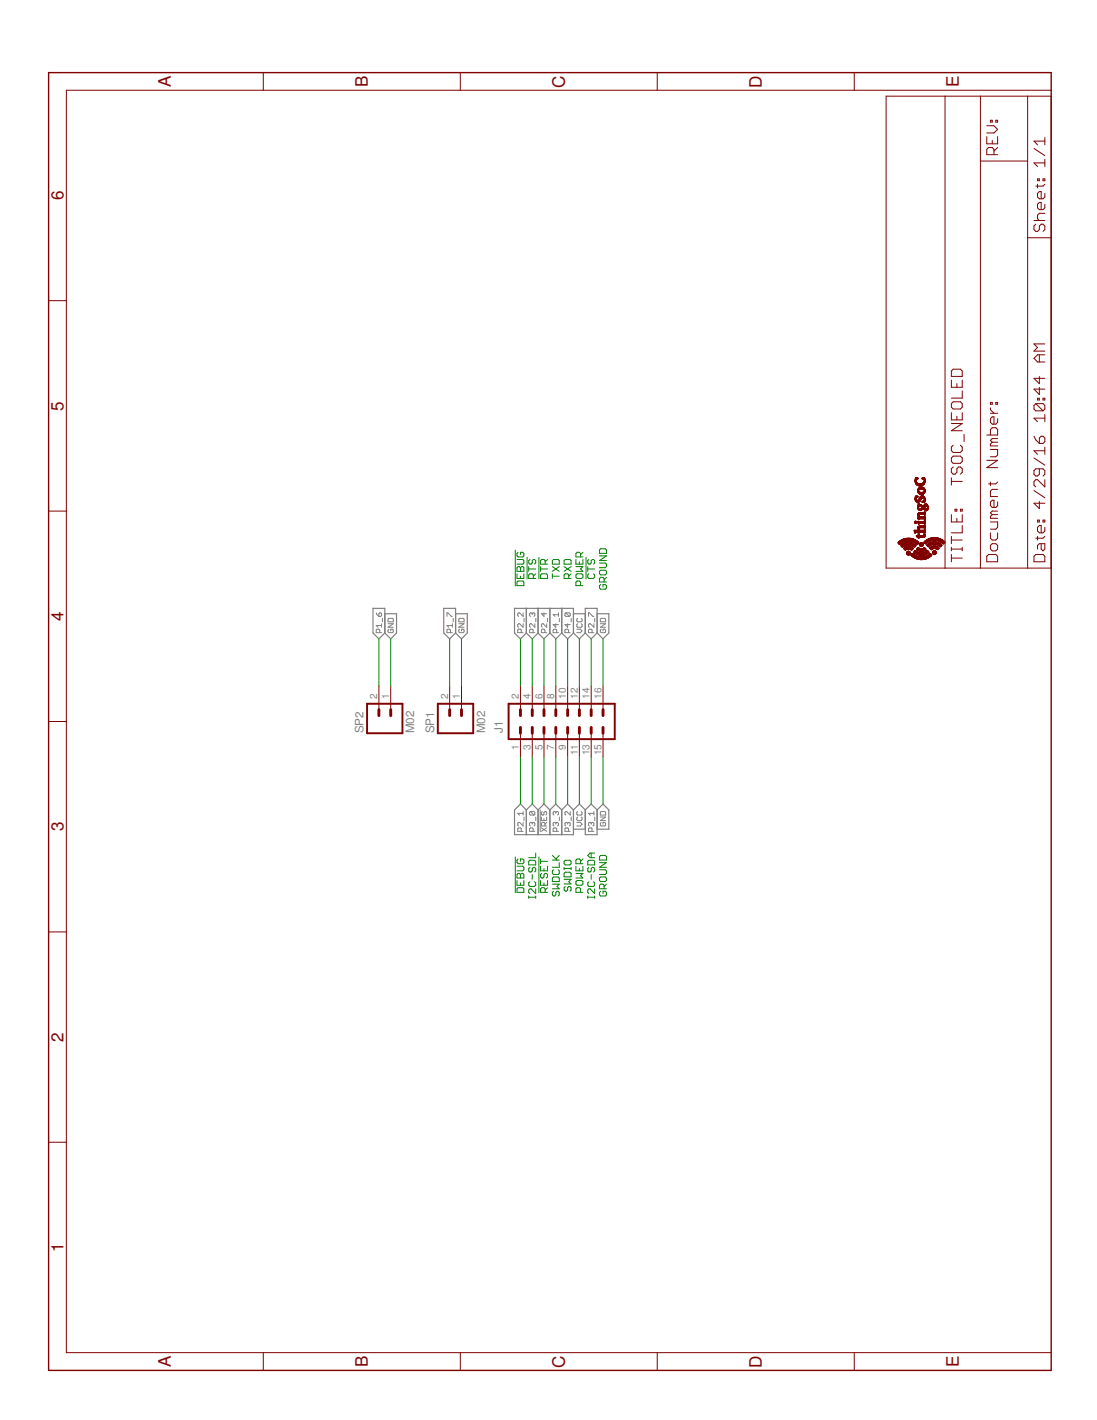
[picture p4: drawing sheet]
<svg xmlns="http://www.w3.org/2000/svg" width="216mm" height="279mm" viewBox="0 0 216 279" stroke-linecap="round" stroke-linejoin="round" font-family="sans-serif">
<defs><g id="words">
<g font-size="3.4" fill="#800000">
<text x="33.6" y="17.1" transform="rotate(-90 33.6 17.1)">A</text>
<text x="72.4" y="17.1" transform="rotate(-90 72.4 17.1)">B</text>
<text x="111.2" y="17.2" transform="rotate(-90 111.2 17.2)">C</text>
<text x="149.9" y="17.2" transform="rotate(-90 149.9 17.2)">D</text>
<text x="188.7" y="17.1" transform="rotate(-90 188.7 17.1)">E</text>
<text x="12.5" y="39.4" transform="rotate(-90 12.5 39.4)">6</text>
<text x="12.5" y="80.8" transform="rotate(-90 12.5 80.8)">5</text>
<text x="12.5" y="122.2" transform="rotate(-90 12.5 122.2)">4</text>
<text x="12.5" y="163.6" transform="rotate(-90 12.5 163.6)">3</text>
<text x="12.5" y="205" transform="rotate(-90 12.5 205)">2</text>
<text x="12.5" y="246.4" transform="rotate(-90 12.5 246.4)">1</text>
<text x="33.6" y="269" transform="rotate(-90 33.6 269)">A</text>
<text x="72.4" y="269" transform="rotate(-90 72.4 269)">B</text>
<text x="111.2" y="269.1" transform="rotate(-90 111.2 269.1)">C</text>
<text x="149.9" y="269.1" transform="rotate(-90 149.9 269.1)">D</text>
<text x="188.7" y="269" transform="rotate(-90 188.7 269)">E</text>
</g>
<g font-size="2.3" fill="#808080">
<text x="71.6" y="144.3" transform="rotate(-90 71.6 144.3)">SP2</text>
<text x="81.5" y="144.3" transform="rotate(-90 81.5 144.3)">M02</text>
<text x="85.5" y="144.3" transform="rotate(-90 85.5 144.3)">SP1</text>
<text x="95.5" y="144.3" transform="rotate(-90 95.5 144.3)">M02</text>
<text x="98.9" y="144.3" transform="rotate(-90 98.9 144.3)">J1</text>
</g>
<g font-size="2" fill="#808080">
<text x="74.2" y="137.5" transform="rotate(-90 74.2 137.5)">2</text>
<text x="76.6" y="137.5" transform="rotate(-90 76.6 137.5)">1</text>
<text x="88.2" y="137.5" transform="rotate(-90 88.2 137.5)">2</text>
<text x="90.5" y="137.5" transform="rotate(-90 90.5 137.5)">1</text>
<text x="102.1" y="137.5" transform="rotate(-90 102.1 137.5)">2</text>
<text x="104.4" y="137.5" transform="rotate(-90 104.4 137.5)">4</text>
<text x="106.7" y="137.5" transform="rotate(-90 106.7 137.5)">6</text>
<text x="109.1" y="137.5" transform="rotate(-90 109.1 137.5)">8</text>
<text x="111.4" y="137.5" transform="rotate(-90 111.4 137.5)">10</text>
<text x="113.7" y="137.5" transform="rotate(-90 113.7 137.5)">12</text>
<text x="116" y="137.5" transform="rotate(-90 116 137.5)">14</text>
<text x="118.3" y="137.5" transform="rotate(-90 118.3 137.5)">16</text>
<text x="102.1" y="147.5" transform="rotate(-90 102.1 147.5)">1</text>
<text x="104.4" y="147.5" transform="rotate(-90 104.4 147.5)">3</text>
<text x="106.7" y="147.5" transform="rotate(-90 106.7 147.5)">5</text>
<text x="109.1" y="147.5" transform="rotate(-90 109.1 147.5)">7</text>
<text x="111.4" y="147.5" transform="rotate(-90 111.4 147.5)">9</text>
<text x="113.7" y="148.6" transform="rotate(-90 113.7 148.6)">11</text>
<text x="116" y="148.6" transform="rotate(-90 116 148.6)">13</text>
<text x="118.3" y="148.6" transform="rotate(-90 118.3 148.6)">15</text>
</g>
</g></defs>
<g fill="none" stroke="#808080" stroke-width=".23">
<path d="M73.4 119.7h2.3v4.8l-1.1 1.2-1.2-1.2zM87.3 119.7h2.4v4.8l-1.2 1.2-1.2-1.2zM103.6 119.7v4.8M105.9 119.7v4.8M108.2 119.7v4.8M110.6 119.7v4.8M75.7 120.8h2.3v3.7l-1.1 1.2-1.2-1.2M89.7 120.8h2.3v3.7l-1.2 1.2-1.1-1.2M103.6 124.5l-1.2 1.2-1.1-1.2v-4.8h11.6v4.8M103.6 124.5l1.2 1.2 1.1-1.2M105.9 124.5l1.2 1.2 1.1-1.2M108.2 124.5l1.2 1.2 1.2-1.2"/>
<path d="M110.6 124.5l1.1 1.2 1.2-1.2M112.9 120.8h2.3M112.9 124.5l1.1 1.2 1.2-1.2M115.2 124.5v-4.8h2.3v4.8M115.2 124.5l1.2 1.2 1.1-1.2M117.5 120.8h2.3v3.7l-1.1 1.2-1.2-1.2M103.6 159.4l-1.2-1.2-1.1 1.2v4.8h11.6v-4.8M103.6 159.4v4.8M103.6 159.4l1.2-1.2 1.1 1.2M105.9 159.4v4.8M105.9 159.4l1.2-1.2 1.1 1.2M108.2 159.4v4.8"/>
<path d="M108.2 159.4l1.2-1.2 1.2 1.2M110.6 159.4l1.1-1.2 1.2 1.2M110.6 159.4v4.8M112.9 159.4l1.1-1.2 1.2 1.2M115.2 159.4v4.8h2.3v-4.8M115.2 159.4l1.2-1.2 1.1 1.2M117.5 159.4l1.2-1.2 1.1 1.2v3.8h-2.3M112.9 163.2h2.3"/>
</g>
<g fill="none" stroke="#808080" stroke-width=".2">
<path d="M74 120.6l.6 .7M74.6 120.8l.3-.2 .2 .2v.3l-.2 .2h-.3zM74.7 124.5v-.5l-.1-.2h-.4l-.2 .2v.5h1.1M75.1 123.1h-1.1l.4 .3M75.1 122.7v.7M75.3 121.7v.6M76.4 122.7h1l-1 .7h1M76.4 121.8l.1-.1h.7l.2 .1v.5h-1zM76.5 123.8l-.1 .2v.3l.1 .2h.7l.2-.2v-.3l-.2-.2h-.3v.3M88 121.3v-.7h.1l.7 .7h.2M88.7 124.5v-.5l-.2-.2h-.4l-.1 .2v.5h1M89 123.1h-1l.3 .3"/>
<path d="M89 122.7v.7M89.2 121.7v.6M90.3 122.7h1l-1 .7h1M90.3 121.8l.2-.1h.7l.1 .1v.5h-1zM90.5 123.8l-.2 .2v.3l.2 .2h.7l.1-.2v-.3l-.1-.2h-.4v.3M102.6 124.5v-.5l-.2-.2h-.3l-.2 .2v.5h1.1M103 122.7v.7l-.7-.7-.4 .2v.4l.2 .1M103 120.6v.7l-.7-.7-.4 .2v.3l.2 .2M103.1 121.7v.6M104.8 120.8l-.2-.2-.4 .2v.3l.2 .2M104.8 120.8l.1-.2 .4 .2v.3l-.2 .2M104.8 120.8v.1"/>
<path d="M104.9 124.5v-.5l-.1-.2h-.4l-.2 .2v.5h1.1M105.3 122.7v.7l-.7-.7-.4 .2v.4l.2 .1M105.5 121.7v.6M107.1 120.6v.7l-.5-.5h1M107.3 124.5v-.5l-.2-.2h-.4l-.1 .2v.5h1M107.6 122.7v.7l-.7-.7-.3 .2v.4l.1 .1M107.8 121.7v.6M109.4 122.7v.7l-.5-.5h1M109.6 124.5v-.5l-.2-.2h-.4l-.1 .2v.5h1M109.9 120.6v.7M109.9 120.9h-1l.3 .4M110.1 121.7v.6"/>
<path d="M111.4 120.6h.7l.1 .2v.3l-.1 .2M111.4 120.6l-.2 .2v.3l.2 .2h.7M111.4 120.6l.7 .7M111.7 122.7v.7l-.5-.5h1M111.9 124.5v-.5l-.2-.2h-.3l-.2 .2v.5h1M112.4 121.7v.6M113.5 123.8h.7l.4 .3-.4 .4h-.7M113.7 122.7l-.2 .2v.4l.2 .1h.7l.2-.1v-.4l-.2-.2M113.7 121.7l-.2 .1v.4l.2 .1h.7l.2-.1v-.4l-.2-.1M115.8 121.3v-.7h.2l.7 .7h.2M116.5 124.5v-.5l-.1-.2h-.4l-.2 .2v.5h1.1M116.9 122.7v.7l-.7-.7-.4 .2v.4l.2 .1"/>
<path d="M117.1 121.7v.6M118.2 122.7h1l-1 .7h1M118.3 121.7h.7l.2 .1v.5h-1v-.5zM118.3 123.8l-.1 .2v.3l.1 .2h.7l.2-.2v-.3l-.2-.2h-.3v.3M103 159.7v.7M104.4 159.7l-.2 .2v.3l.2 .2h.7M104.4 159.7h.7l.2 .2v.3l-.2 .2M104.4 159.7l.7 .7M106.3 159.4v4.2M106.7 159.7l-.1 .2v.3l.1 .2 .4-.2v-.3l.2-.2 .3 .2v.3l-.2 .2M109.4 159.9l-.2-.2-.3 .2v.3l.1 .2M109.4 159.9l.2-.2 .3 .2v.3l-.2 .2"/>
<path d="M109.4 159.9v.1M112.2 159.7v.7l-.7-.7-.3 .2v.3l.2 .2M113.7 159.7l-.2 .2v.3l.2 .2h.7l.2-.2v-.3l-.2-.2M116.9 159.7v.7M118.3 159.7h.7l.2 .2v.5h-1v-.5zM102.6 163.6v-.5l-.2-.2h-.3l-.2 .2v.5h1.1M103 161.8v.7l-.7-.7h-.2l-.2 .2v.3l.2 .2M103 160h-1.1l.4 .4M103.1 160.8v.7M104.8 162l-.2-.2-.4 .2v.3l.2 .2M104.8 162l.1-.2 .4 .2v.3l-.2 .2M104.8 162v.2"/>
<path d="M104.9 163.6v-.5l-.1-.2h-.4l-.2 .2v.5h1.1M105.5 160.8v.7M106.6 160.8v.7h1v-.7M106.6 162.9l1 .7M107.1 161.1v.4M107.3 162.5v-.5l-.2-.2h-.4l-.1 .2v.5h1M107.6 162.9l-1 .7M107.6 161.8l-.3 .4M109.4 162l-.2-.2-.3 .2v.3l.1 .2M109.4 162l.2-.2 .3 .2v.3l-.2 .2M109.4 162v.2M109.6 163.6v-.5l-.2-.2h-.4l-.1 .2v.5h1"/>
<path d="M110.1 160.8v.7M111.7 162l-.2-.2-.3 .2v.3l.2 .2M111.7 162l.2-.2 .3 .2v.3l-.1 .2M111.7 162v.2M111.9 163.6v-.5l-.2-.2h-.3l-.2 .2v.5h1M112.4 160.8v.7M113.5 161.8h.7l.4 .4-.4 .3h-.7M113.7 160.8l-.2 .1v.4l.2 .2h.7l.2-.2v-.4l-.2-.1M116.4 162l-.2-.2-.4 .2v.3l.2 .2M116.4 162l.1-.2 .4 .2v.3l-.2 .2M116.4 162v.2M116.5 163.6v-.5l-.1-.2h-.4l-.2 .2v.5h1.1"/>
<path d="M116.9 160h-1.1l.4 .4M117.1 160.8v.7M118.2 160.8h1l-1 .7h1M118.3 161.8l-.1 .2v.3l.1 .2h.7l.2-.2v-.3l-.2-.2h-.3v.4"/>
</g>
<g fill="none" stroke="#800000" stroke-width=".2">
<path d="M51.8 14.3v3.5M90.6 14.3v3.5M129.3 14.3v3.5M168.1 14.3v3.5M174.4 18.9h32.5v92.9h-32.5zM186 18.9v92.9M193 18.9v92.9M202.2 18.9v92.9M206.9 17.8h-193.8v248.3h193.8M193 31.7h9.2M194.2 26.9v1.4h2.1v-1.4M194.2 24.7h1.4l.7 .8-.7 .7h-1.4"/>
<path d="M194.9 23.7h.4v.3h-.4zM195.3 27.6v.7M195.6 30.4v-1l-.3-.4h-.7l-.4 .4v1h2.1M196 23.7h.3v.3h-.3zM196.3 29l-.7 .7M203.5 29.2l2.1 1.4M204.2 35.2h.4v.4h-.4zM204.2 36.3v.7M205.3 35.2h.3v.4h-.3zM205.6 27.1v1.4M205.6 31.3v1.5M205.6 38.1v.7l-.3 .3h-.7l-.4-.3v-.7l.4-.4h.3v1.4"/>
<path d="M205.6 36.3l-.3 .3h-1.4M205.6 32h-2.1l.7 .8M205.6 27.8h-2.1l.7 .7M9.6 59.2h3.5M202.2 46.8h4.7M203.5 43.4h2.1M203.9 44.1l-.4 .4v.7l.4 .3h.3l.4-.3v-.7l.3-.4h.4l.3 .4v.7l-.3 .3M205.6 40.2v.7l-.3 .4h-.7l-.4-.4v-.7l.4-.4h.3v1.5M205.6 42h-1l-.4 .3v.7l.4 .4M187.2 74.8v1.4h2.2v-1.4M187.6 72.6h1.4l.4 .4v1.1h-2.2v-1.1zM187.6 79.1h1.4l.4 .3v.7l-.4 .4h-1.4l-.4-.4v-.7z"/>
<path d="M188.3 75.5v.7M189.4 76.9v1.4h-2.2M194.9 79.2h.4v.3h-.4zM196 79.2h.3v.3h-.3zM203.9 79.4h1.4l.3 .4v.7l-.3 .3M203.9 79.4l-.4 .4v.7l.4 .3h1.4M203.9 79.4l1.4 1.4M204.2 78.4h.4v.3h-.4zM204.6 69.8v1.4M204.6 74.1v1.4l-1.1-1.1h2.1M204.6 76.2v1.4l-1.1-1h2.1M205.3 78.4h.3v.3h-.3z"/>
<path d="M205.6 69.8h-1.4l-.7 .7 .7 .7h1.4M205.6 67.7h-2.1l.7 .7-.7 .7h2.1M187.2 81.2v1.4h2.2v-1.4M187.2 94v1.4M187.2 94.7h2.2M187.2 83.3h2.2l-2.2 1.5h2.2M187.6 87.6l-.4 .4v.7l.4 .3h1.4l.4-.3v-.7l-.4-.4M187.6 89.7h1.4l.4 .4v.7l-.4 .4h-1.4l-.4-.4v-.7zM187.6 91.9l-.4 .3v.7l.4 .4h.4l.3-.4v-.7l.4-.3h.3l.4 .3v.7l-.4 .4M188.3 81.9v.7M189.7 85.5v1.4M194.2 85.6h2.1v-1.1l-.3-.3h-.7l-.4 .3v1.1"/>
<path d="M194.2 90.6h2.1l-2.1 1.4h2.1M194.9 88.4h1.4v1.1l-.3 .4h-1.1M194.9 80.2v.4l.7 .7M194.9 94.8v.8M194.9 81.3h1.4M195.3 87l-.4 .4v.3h1.4M195.3 87h1M196.3 82.4v.7l-.3 .4h-.7l-.4-.4v-.7l.4-.4h.3v1.5M196.3 98.8v.7l-.3 .3h-.7l-.4-.3v-.7l.4-.4h.3v1.4M196.3 96.3h-1l-.4 .3v1.1h1.4M196.3 94.8l-.3 .4h-1.4M196.3 86.3h-1l-.4 .4 .4 .3"/>
<path d="M203.5 96.5l2.1 1.4M203.5 90.1l2.1 1.4M203.5 85.8l.4 .8 .7 .6M204.6 92.2v1.1l-.4 .4h-.3l-.4-.4v-.7l.4-.4h1.4l.3 .4v.7l-.3 .4M204.6 98.7v1.4l-1.1-1.1h2.1M204.9 85.8h.4l.3 .4v.7l-.3 .3h-.7v-1zM205.6 81.6v1.4M205.6 88v1.4M205.6 94.4v1.4l-1.4-1.4h-.3l-.4 .3v.8l.4 .3M205.6 88.7h-2.1l.7 .7M205.6 82.3h-2.1l.7 .7M9.6 100.6h3.5"/>
<path d="M187.2 101.3v1.4h2.2v-1.4M187.2 109.8h2.2M187.2 105.5v1.5M187.2 107.7v.7M187.2 109.1v1.4M187.2 108h2.2M187.2 106.3h2.2M188 100.2h.3v.4h-.3zM188.3 102v.7M189 100.2h.4v.4h-.4zM189.4 103.4v1.4h-2.2M189.4 107.7v.7"/>
<path d="M194.2 109.5l.4-.4h1.4l.3 .4v1h-2.1zM194.9 107.3l.4-.3h.7l.3 .3v.7l-.3 .4h-.7l-.4-.4zM194.9 102.7h1.4v1.1l-.3 .3h-1.1M194.9 104.8v1.1l.4 .4h.7l.3-.4v-1.1M195.3 101.3l-.4 .3v.4h1.4M195.3 101.3h1M196.3 100.6h-1l-.4 .3 .4 .4M203.9 109.1h1.4l.3 .4v1h-2.1v-1zM204.2 102.3h.4v.4h-.4zM204.2 105.5v.8M204.9 107v1l.4 .4 .3-.4v-1h-1l-.4 .3v.7M205.3 102.3h.3v.4h-.3z"/>
<path d="M205.6 103.8v.7l-.3 .3h-.7l-.4-.3v-.7l.4-.4h.3v1.4M205.6 105.5l-.3 .4h-1.4M74.6 135v4.6M76.9 135v4.6M88.5 135v4.6M90.8 135v4.6M102.4 135v4.6M104.8 135v4.6M107.1 135v4.6M109.4 135v4.6M111.7 135v4.6M114 135v4.6"/>
<path d="M116.4 135v4.6M118.7 135v4.6M9.6 142h3.5M102.4 144.3v4.6M104.8 144.3v4.6M107.1 144.3v4.6M109.4 144.3v4.6M111.7 144.3v4.6M114 144.3v4.6M116.4 144.3v4.6M118.7 144.3v4.6M9.6 183.4h3.5"/>
<path d="M9.6 224.7h3.5M51.8 266.1v3.5M90.6 266.1v3.5M129.3 266.1v3.5M168.1 266.1v3.5"/>
</g>
<path d="M9.6 14.3h197.3v255.3h-197.3z" fill="none" stroke="#800000" stroke-width=".28"/>
<g fill="none" stroke="#800000" stroke-width=".57">
<path d="M74.6 139.6v1.2M76.9 139.6v1.2M88.5 139.6v1.2M90.8 139.6v1.2M102.4 139.6v1.2M104.8 139.6v1.2M107.1 139.6v1.2M109.4 139.6v1.2M111.7 139.6v1.2M114 139.6v1.2M116.4 139.6v1.2M118.7 139.6v1.2"/>
<path d="M102.4 143.1v1.2M104.8 143.1v1.2M107.1 143.1v1.2M109.4 143.1v1.2M111.7 143.1v1.2M114 143.1v1.2M116.4 143.1v1.2M118.7 143.1v1.2"/>
</g>
<path d="M72.2 138.5h7v5.8h-7zM86.2 138.5h6.9v5.8h-6.9zM100.1 138.5h20.9v6.9h-20.9z" fill="none" stroke="#800000" stroke-width=".38"/>
<g fill="#800000" stroke="#800000" stroke-width=".2">
<path d="M185.9 106.6l.1 .2z"/>
<path d="M185.9 106.6v.2z"/>
<path d="M185.8 106.6l.1 .2z"/>
<path d="M185.8 106.5v.4z"/>
<path d="M185.7 106.4l.1 .6z"/>
<path d="M185.7 106.4v.6z"/>
<path d="M185.6 106.4l.1 .6z"/>
<path d="M185.6 106.4v.6z"/>
<path d="M185.6 106.3v.7z"/>
<path d="M185.5 106.3l.1 .7z"/>
<path d="M185.5 106.3v.6z"/>
<path d="M185.4 106.2l.1 .7z"/>
<path d="M185.4 106.2l.1 .6z"/>
<path d="M185.4 106.2v.6z"/>
<path d="M185.3 107.2l.1 .1z"/>
<path d="M185.3 106.2l.1 .6z"/>
<path d="M185.3 107.2l.1 .2z"/>
<path d="M185.3 107.2v.2z"/>
<path d="M185.3 106.2v.5z"/>
<path d="M185.3 107.1v.3z"/>
<path d="M185.3 106.1v.6z"/>
<path d="M185.2 107.1l.1 .4z"/>
<path d="M185.2 106.1l.1 .6z"/>
<path d="M185.2 107.1v.4z"/>
<path d="M185.2 106.1v.6z"/>
<path d="M185.1 107l.1 .5z"/>
<path d="M185.1 106.1l.1 .6z"/>
<path d="M185.1 107v.6z"/>
<path d="M185.1 106v.6z"/>
<path d="M185 107l.1 .6z"/>
<path d="M185 106l.1 .6z"/>
<path d="M185 106.9v.7z"/>
<path d="M185 106v.6z"/>
<path d="M185 107v.5z"/>
<path d="M185 106.9v.6z"/>
<path d="M184.9 106.9l.1 .6z"/>
<path d="M184.9 106l.1 .6z"/>
<path d="M184.9 106l.1 .5z"/>
<path d="M184.9 106.9v.5z"/>
<path d="M184.9 106v.5z"/>
<path d="M184.8 106.9l.1 .5z"/>
<path d="M184.8 106l.1 .5z"/>
<path d="M184.8 105.9l.1 .6z"/>
<path d="M184.8 106.8v.6z"/>
<path d="M184.8 105.9v.6z"/>
<path d="M184.8 107.8v.1z"/>
<path d="M184.7 107.8l.1 .1z"/>
<path d="M184.7 106.8l.1 .6z"/>
<path d="M184.7 105.9l.1 .6z"/>
<path d="M184.7 107.8l.1 .2z"/>
<path d="M184.7 107.7v.3z"/>
<path d="M184.7 106.8v.5z"/>
<path d="M184.7 105.9v.6z"/>
<path d="M184.7 105.9v.5z"/>
<path d="M184.6 107.7l.1 .3z"/>
<path d="M184.6 106.8l.1 .5z"/>
<path d="M184.6 105.9l.1 .5z"/>
<path d="M184.6 107.7l.1 .4z"/>
<path d="M184.6 106.7l.1 .6z"/>
<path d="M184.6 107.7v.4z"/>
<path d="M184.6 106.7v.6z"/>
<path d="M184.6 105.9v.5z"/>
<path d="M184.6 107.6v.5z"/>
<path d="M184.6 106.8v.5z"/>
<path d="M184.5 107.6l.1 .6z"/>
<path d="M184.5 106.7l.1 .6z"/>
<path d="M184.5 105.9l.1 .5z"/>
<path d="M184.5 107.6l.1 .5z"/>
<path d="M184.5 107.6v.5z"/>
<path d="M184.5 106.7v.6z"/>
<path d="M184.5 105.8v.6z"/>
<path d="M184.5 106.7v.5z"/>
<path d="M184.4 107.6l.1 .5z"/>
<path d="M184.4 106.7l.1 .5z"/>
<path d="M184.4 105.9l.1 .5z"/>
<path d="M184.4 107.5v.6z"/>
<path d="M184.4 106.7v.5z"/>
<path d="M184.4 105.9v.5z"/>
<path d="M184.3 107.5l.1 .6z"/>
<path d="M184.3 106.7l.1 .5z"/>
<path d="M184.3 105.8l.1 .5z"/>
<path d="M184.3 107.5v.5z"/>
<path d="M184.3 106.7v.5z"/>
<path d="M184.3 105.8v.5z"/>
<path d="M184.2 108.6l.1 .2z"/>
<path d="M184.2 107.5l.1 .5z"/>
<path d="M184.2 106.7l.1 .5z"/>
<path d="M184.2 105.8l.1 .5z"/>
<path d="M184.2 108.6l.1 .3z"/>
<path d="M184.2 108.5v.4z"/>
<path d="M184.2 107.5v.5z"/>
<path d="M184.2 106.7v.5z"/>
<path d="M184.2 105.8v.5z"/>
<path d="M184.1 108.5l.1 .5z"/>
<path d="M184.1 107.5l.1 .5z"/>
<path d="M184.1 106.7l.1 .5z"/>
<path d="M184.1 105.8l.1 .5z"/>
<path d="M184.1 106.6l.1 .5z"/>
<path d="M184.1 108.4v.6z"/>
<path d="M184.1 107.5v.4z"/>
<path d="M184.1 106.6v.5z"/>
<path d="M184.1 105.8v.5z"/>
<path d="M184.1 108.5v.6z"/>
<path d="M184.1 108.4v.7z"/>
<path d="M184.1 107.4v.5z"/>
<path d="M184 108.4l.1 .7z"/>
<path d="M184 107.4l.1 .5z"/>
<path d="M184 106.6l.1 .5z"/>
<path d="M184 105.8l.1 .5z"/>
<path d="M184 108.4v.7z"/>
<path d="M184 107.4v.5z"/>
<path d="M184 106.6v.5z"/>
<path d="M184 105.8v.5z"/>
<path d="M183.9 108.4l.1 .7z"/>
<path d="M183.9 107.4l.1 .5z"/>
<path d="M183.9 106.6l.1 .5z"/>
<path d="M183.9 105.8l.1 .5z"/>
<path d="M183.9 108.4v.7z"/>
<path d="M183.9 107.4v.5z"/>
<path d="M183.9 106.6v.5z"/>
<path d="M183.9 105.8v.5z"/>
<path d="M183.8 108.4l.1 .7z"/>
<path d="M183.8 107.4l.1 .5z"/>
<path d="M183.8 106.6l.1 .5z"/>
<path d="M183.8 105.8l.1 .5z"/>
<path d="M183.8 108.4v.7z"/>
<path d="M183.8 107.4v.5z"/>
<path d="M183.8 106.6v.5z"/>
<path d="M183.8 105.8v.5z"/>
<path d="M183.7 108.4l.1 .7z"/>
<path d="M183.7 107.4l.1 .5z"/>
<path d="M183.7 106.6l.1 .5z"/>
<path d="M183.7 105.8l.1 .5z"/>
<path d="M183.7 108.4v.7z"/>
<path d="M183.7 107.4v.5z"/>
<path d="M183.7 106.6v.5z"/>
<path d="M183.7 105.8v.5z"/>
<path d="M183.7 108.4v.6z"/>
<path d="M183.7 107.5v.4z"/>
<path d="M183.6 108.4l.1 .6z"/>
<path d="M183.6 107.5l.1 .4z"/>
<path d="M183.6 106.6l.1 .5z"/>
<path d="M183.6 105.8l.1 .5z"/>
<path d="M183.6 108.5l.1 .5z"/>
<path d="M183.6 107.5l.1 .5z"/>
<path d="M183.6 108.5v.5z"/>
<path d="M183.6 107.5v.5z"/>
<path d="M183.6 106.6v.5z"/>
<path d="M183.6 105.8v.5z"/>
<path d="M183.6 108.5v.4z"/>
<path d="M183.6 108.6v.3z"/>
<path d="M183.6 106.7v.5z"/>
<path d="M183.5 108.6l.1 .2z"/>
<path d="M183.5 107.5l.1 .5z"/>
<path d="M183.5 106.7l.1 .5z"/>
<path d="M183.5 105.8l.1 .5z"/>
<path d="M183.5 107.5v.5z"/>
<path d="M183.5 106.7v.5z"/>
<path d="M183.5 105.8v.5z"/>
<path d="M183.4 107.5l.1 .6z"/>
<path d="M183.4 106.7l.1 .5z"/>
<path d="M183.4 105.8l.1 .5z"/>
<path d="M183.4 107.5v.6z"/>
<path d="M183.4 106.7v.5z"/>
<path d="M183.4 105.9v.5z"/>
<path d="M183.3 107.6l.1 .5z"/>
<path d="M183.3 106.7l.1 .5z"/>
<path d="M183.3 105.9l.1 .5z"/>
<path d="M183.3 109.2l.1 .1z"/>
<path d="M183.3 109.1v.2z"/>
<path d="M183.3 107.6v.6z"/>
<path d="M183.3 106.7v.5z"/>
<path d="M183.3 105.9v.5z"/>
<path d="M183.3 106.7v.6z"/>
<path d="M183.3 109.1v.3z"/>
<path d="M183.2 109.1l.1 .3z"/>
<path d="M183.2 107.6l.1 .6z"/>
<path d="M183.2 106.7l.1 .6z"/>
<path d="M183.2 105.9l.1 .5z"/>
<path d="M183.2 109v.4z"/>
<path d="M183.2 107.6v.5z"/>
<path d="M183.2 106.7v.6z"/>
<path d="M183.2 105.9v.5z"/>
<path d="M183.2 106.8v.5z"/>
<path d="M183.2 109v.5z"/>
<path d="M183.2 107.7v.4z"/>
<path d="M183.1 109l.1 .5z"/>
<path d="M183.1 107.7l.1 .4z"/>
<path d="M183.1 106.7l.1 .6z"/>
<path d="M183.1 105.9l.1 .5z"/>
<path d="M183.1 108.9l.1 .6z"/>
<path d="M183.1 107.7l.1 .3z"/>
<path d="M183.1 106.8l.1 .5z"/>
<path d="M183.1 108.9v.6z"/>
<path d="M183.1 107.7v.3z"/>
<path d="M183.1 106.8v.5z"/>
<path d="M183.1 105.9v.5z"/>
<path d="M183.1 105.9v.6z"/>
<path d="M183 108.9l.1 .6z"/>
<path d="M183 107.7l.1 .2z"/>
<path d="M183 106.8l.1 .5z"/>
<path d="M183 105.9l.1 .6z"/>
<path d="M183 107.8l.1 .1z"/>
<path d="M183 106.8l.1 .6z"/>
<path d="M183 105.9l.1 .5z"/>
<path d="M183 108.9v.7z"/>
<path d="M183 107.8v.1z"/>
<path d="M183 106.8v.6z"/>
<path d="M183 105.9v.5z"/>
<path d="M183 109v.6z"/>
<path d="M183 105.9v.6z"/>
<path d="M182.9 109l.1 .6z"/>
<path d="M182.9 106.8l.1 .6z"/>
<path d="M182.9 105.9l.1 .6z"/>
<path d="M182.9 106l.1 .5z"/>
<path d="M182.9 109v.6z"/>
<path d="M182.9 106.9v.5z"/>
<path d="M182.9 106v.5z"/>
<path d="M182.9 106.9v.6z"/>
<path d="M182.9 109.1v.5z"/>
<path d="M182.8 109.1l.1 .6z"/>
<path d="M182.8 106.9l.1 .6z"/>
<path d="M182.8 106l.1 .5z"/>
<path d="M182.8 106l.1 .6z"/>
<path d="M182.8 109.1v.6z"/>
<path d="M182.8 107v.5z"/>
<path d="M182.8 106v.6z"/>
<path d="M182.8 108.6v.1z"/>
<path d="M182.8 106.9v.7z"/>
<path d="M182.8 107v.6z"/>
<path d="M182.7 109.2l.1 .5z"/>
<path d="M182.7 108.5l.1 .3z"/>
<path d="M182.7 107l.1 .6z"/>
<path d="M182.7 106l.1 .6z"/>
<path d="M182.7 109.2v.5z"/>
<path d="M182.7 108.5v.3z"/>
<path d="M182.7 107v.6z"/>
<path d="M182.7 106.1v.5z"/>
<path d="M182.7 109.2v.6z"/>
<path d="M182.6 109.2l.1 .6z"/>
<path d="M182.6 108.5l.1 .3z"/>
<path d="M182.6 107l.1 .6z"/>
<path d="M182.6 106.1l.1 .5z"/>
<path d="M182.6 99.7l.1 .4z"/>
<path d="M182.6 108.4l.1 .4z"/>
<path d="M182.6 107l.1 .5z"/>
<path d="M182.6 106.1l.1 .6z"/>
<path d="M182.6 99.6l.1 .6z"/>
<path d="M182.6 109.2v.6z"/>
<path d="M182.6 108.4v.4z"/>
<path d="M182.6 107.1v.4z"/>
<path d="M182.6 106.1v.6z"/>
<path d="M182.6 99.6v.6z"/>
<path d="M182.6 109.3v.5z"/>
<path d="M182.6 108.4v.5z"/>
<path d="M182.6 99.5v.8z"/>
<path d="M182.6 99.4v.9z"/>
<path d="M182.5 109.3l.1 .5z"/>
<path d="M182.5 108.4l.1 .5z"/>
<path d="M182.5 107.1l.1 .4z"/>
<path d="M182.5 106.1l.1 .6z"/>
<path d="M182.5 99.4l.1 1z"/>
<path d="M182.5 108.3l.1 .6z"/>
<path d="M182.5 107.1l.1 .3z"/>
<path d="M182.5 106.2l.1 .5z"/>
<path d="M182.5 99.3l.1 1.1z"/>
<path d="M182.5 109.3v.6z"/>
<path d="M182.5 108.3v.6z"/>
<path d="M182.5 107.1v.3z"/>
<path d="M182.5 106.2v.5z"/>
<path d="M182.5 99.9v.5z"/>
<path d="M182.5 99.3v.4z"/>
<path d="M182.5 107.2v.2z"/>
<path d="M182.5 106.2v.6z"/>
<path d="M182.5 100v.4z"/>
<path d="M182.5 99.3v.3z"/>
<path d="M182.4 109.3l.1 .6z"/>
<path d="M182.4 108.3l.1 .7z"/>
<path d="M182.4 107.2l.1 .2z"/>
<path d="M182.4 106.2l.1 .6z"/>
<path d="M182.4 100l.1 .4z"/>
<path d="M182.4 99.3l.1 .3z"/>
<path d="M182.4 108.4l.1 .6z"/>
<path d="M182.4 107.2l.1 .1z"/>
<path d="M182.4 100.1l.1 .4z"/>
<path d="M182.4 99.3l.1 .2z"/>
<path d="M182.4 109.3v.6z"/>
<path d="M182.4 108.4v.6z"/>
<path d="M182.4 106.2v.6z"/>
<path d="M182.4 100.1v.4z"/>
<path d="M182.4 99.2v.4z"/>
<path d="M182.4 109.4v.5z"/>
<path d="M182.4 99.2v.3z"/>
<path d="M182.4 106.3v.5z"/>
<path d="M182.3 109.4l.1 .5z"/>
<path d="M182.3 108.4l.1 .6z"/>
<path d="M182.3 106.3l.1 .6z"/>
<path d="M182.3 100.1l.1 .4z"/>
<path d="M182.3 99.2l.1 .3z"/>
<path d="M182.3 108.5l.1 .6z"/>
<path d="M182.3 109.4v.5z"/>
<path d="M182.3 108.5v.6z"/>
<path d="M182.3 106.3v.6z"/>
<path d="M182.3 100.1v.4z"/>
<path d="M182.3 99.2v.3z"/>
<path d="M182.3 109.4v.6z"/>
<path d="M182.2 109.4l.1 .6z"/>
<path d="M182.2 108.5l.1 .6z"/>
<path d="M182.2 106.3l.1 .7z"/>
<path d="M182.2 100.1l.1 .4z"/>
<path d="M182.2 99.1l.1 .4z"/>
<path d="M182.2 109.5v.5z"/>
<path d="M182.2 108.5v.6z"/>
<path d="M182.2 106.3v.7z"/>
<path d="M182.2 100.1v.4z"/>
<path d="M182.2 99.1v.4z"/>
<path d="M182.2 109.4v.6z"/>
<path d="M182.2 108.6v.5z"/>
<path d="M182.2 108v.1z"/>
<path d="M182.2 106.4v.6z"/>
<path d="M182.2 108v.2z"/>
<path d="M182.1 109.5l.1 .5z"/>
<path d="M182.1 108.6l.1 .5z"/>
<path d="M182.1 108l.1 .2z"/>
<path d="M182.1 106.4l.1 .6z"/>
<path d="M182.1 100.1l.1 .4z"/>
<path d="M182.1 99.1l.1 .4z"/>
<path d="M182.1 107.9l.1 .3z"/>
<path d="M182.1 109.5v.5z"/>
<path d="M182.1 108.6v.5z"/>
<path d="M182.1 107.9v.3z"/>
<path d="M182.1 106.4v.6z"/>
<path d="M182.1 100.1v.4z"/>
<path d="M182.1 99.1v.5z"/>
<path d="M182.1 108.6v.6z"/>
<path d="M182.1 100.1v.3z"/>
<path d="M182.1 107.9v.4z"/>
<path d="M182.1 105.3v.2z"/>
<path d="M182.1 99.2v.5z"/>
<path d="M182.1 98.1v.4z"/>
<path d="M182.1 96.4v.3z"/>
<path d="M182.1 94.4v.4z"/>
<path d="M182 109.5l.1 .5z"/>
<path d="M182 108.6l.1 .6z"/>
<path d="M182 107.8l.1 .5z"/>
<path d="M182 106.5l.1 .4z"/>
<path d="M182 105.2l.1 .4z"/>
<path d="M182 104.2l.1 .7z"/>
<path d="M182 103.3l.1 .7z"/>
<path d="M182 102.4l.1 .7z"/>
<path d="M182 101.6l.1 .6z"/>
<path d="M182 100.7l.1 .7z"/>
<path d="M182 100.1l.1 .3z"/>
<path d="M182 99.2l.1 .6z"/>
<path d="M182 98l.1 .6z"/>
<path d="M182 96.3l.1 .5z"/>
<path d="M182 94.3l.1 .6z"/>
<path d="M182 109.5v.5z"/>
<path d="M182 108.6v.6z"/>
<path d="M182 107.8v.5z"/>
<path d="M182 106.5v.4z"/>
<path d="M182 105.1v.5z"/>
<path d="M182 104.2v.7z"/>
<path d="M182 103.3v.7z"/>
<path d="M182 102.4v.7z"/>
<path d="M182 101.6v.6z"/>
<path d="M182 100.7v.7z"/>
<path d="M182 100.1v.3z"/>
<path d="M182 99.2v.7z"/>
<path d="M182 98v.8z"/>
<path d="M182 96.3v.6z"/>
<path d="M182 94.2v.8z"/>
<path d="M182 105v.7z"/>
<path d="M182 99.2v1.1z"/>
<path d="M182 97.9v.9z"/>
<path d="M182 96.2v.7z"/>
<path d="M182 94.1v.9z"/>
<path d="M181.9 109.5l.1 .5z"/>
<path d="M181.9 108.6l.1 .6z"/>
<path d="M181.9 107.8l.1 .5z"/>
<path d="M181.9 106.5l.1 .4z"/>
<path d="M181.9 105l.1 .7z"/>
<path d="M181.9 104.2l.1 .7z"/>
<path d="M181.9 103.3l.1 .7z"/>
<path d="M181.9 102.4l.1 .7z"/>
<path d="M181.9 101.6l.1 .6z"/>
<path d="M181.9 100.7l.1 .7z"/>
<path d="M181.9 99.2l.1 1z"/>
<path d="M181.9 97.9l.1 1z"/>
<path d="M181.9 96.2l.1 .8z"/>
<path d="M181.9 94l.1 1.1z"/>
<path d="M181.9 108.7l.1 .5z"/>
<path d="M181.9 106.6l.1 .2z"/>
<path d="M181.9 97.8l.1 1.1z"/>
<path d="M181.9 96.1l.1 .9z"/>
<path d="M181.9 109.5v.5z"/>
<path d="M181.9 108.7v.5z"/>
<path d="M181.9 107.7v.6z"/>
<path d="M181.9 106.6v.2z"/>
<path d="M181.9 105v.7z"/>
<path d="M181.9 104.2v.7z"/>
<path d="M181.9 103.3v.7z"/>
<path d="M181.9 102.4v.7z"/>
<path d="M181.9 101.6v.6z"/>
<path d="M181.9 100.7v.6z"/>
<path d="M181.9 99.3v.9z"/>
<path d="M181.9 97.8v1.1z"/>
<path d="M181.9 96.1v.9z"/>
<path d="M181.9 94v1.2z"/>
<path d="M181.9 107.8v.6z"/>
<path d="M181.9 104.3v.4z"/>
<path d="M181.9 103.5v.3z"/>
<path d="M181.9 102.6v.4z"/>
<path d="M181.9 101.7v.4z"/>
<path d="M181.9 100.8v.4z"/>
<path d="M181.9 97.7v1.1z"/>
<path d="M181.9 96.6v.4z"/>
<path d="M181.9 96.1v.4z"/>
<path d="M181.9 104.4v.3z"/>
<path d="M181.9 100.9v.3z"/>
<path d="M181.9 99.4v.8z"/>
<path d="M181.9 98.4v.5z"/>
<path d="M181.9 97.7v.5z"/>
<path d="M181.9 96.7v.4z"/>
<path d="M181.9 96.1v.3z"/>
<path d="M181.9 94.7v.5z"/>
<path d="M181.9 94v.4z"/>
<path d="M181.8 109.5l.1 .5z"/>
<path d="M181.8 108.7l.1 .5z"/>
<path d="M181.8 107.8l.1 .6z"/>
<path d="M181.8 105.2l.1 .5z"/>
<path d="M181.8 104.4l.1 .3z"/>
<path d="M181.8 103.5l.1 .3z"/>
<path d="M181.8 102.6l.1 .4z"/>
<path d="M181.8 101.7l.1 .4z"/>
<path d="M181.8 100.9l.1 .3z"/>
<path d="M181.8 99.4l.1 .8z"/>
<path d="M181.8 98.5l.1 .4z"/>
<path d="M181.8 97.7l.1 .4z"/>
<path d="M181.8 96.7l.1 .4z"/>
<path d="M181.8 96l.1 .4z"/>
<path d="M181.8 94.8l.1 .5z"/>
<path d="M181.8 94l.1 .3z"/>
<path d="M181.8 109.6l.1 .5z"/>
<path d="M181.8 105.3l.1 .4z"/>
<path d="M181.8 99.5l.1 .7z"/>
<path d="M181.8 98.6l.1 .3z"/>
<path d="M181.8 96.8l.1 .3z"/>
<path d="M181.8 109.6v.5z"/>
<path d="M181.8 108.7v.5z"/>
<path d="M181.8 107.8v.6z"/>
<path d="M181.8 105.3v.4z"/>
<path d="M181.8 104.4v.3z"/>
<path d="M181.8 103.5v.3z"/>
<path d="M181.8 102.6v.4z"/>
<path d="M181.8 101.7v.4z"/>
<path d="M181.8 100.9v.3z"/>
<path d="M181.8 99.6v.6z"/>
<path d="M181.8 98.6v.3z"/>
<path d="M181.8 97.7v.3z"/>
<path d="M181.8 96.8v.4z"/>
<path d="M181.8 96v.4z"/>
<path d="M181.8 94.8v.5z"/>
<path d="M181.8 94v.3z"/>
<path d="M181.8 109.6v.4z"/>
<path d="M181.8 99.7v.5z"/>
<path d="M181.8 97.6v.4z"/>
<path d="M181.8 95.9v.4z"/>
<path d="M181.8 94.9v.4z"/>
<path d="M181.7 109.6l.1 .5z"/>
<path d="M181.7 108.7l.1 .5z"/>
<path d="M181.7 107.9l.1 .5z"/>
<path d="M181.7 105.4l.1 .3z"/>
<path d="M181.7 104.4l.1 .3z"/>
<path d="M181.7 103.5l.1 .3z"/>
<path d="M181.7 102.6l.1 .4z"/>
<path d="M181.7 101.7l.1 .4z"/>
<path d="M181.7 100.9l.1 .3z"/>
<path d="M181.7 99.9l.1 .3z"/>
<path d="M181.7 98.6l.1 .3z"/>
<path d="M181.7 97.6l.1 .4z"/>
<path d="M181.7 96.8l.1 .4z"/>
<path d="M181.7 95.9l.1 .4z"/>
<path d="M181.7 94.9l.1 .5z"/>
<path d="M181.7 94l.1 .3z"/>
<path d="M181.7 108.8l.1 .5z"/>
<path d="M181.7 95l.1 .4z"/>
<path d="M181.7 109.6v.5z"/>
<path d="M181.7 108.8v.5z"/>
<path d="M181.7 107.9v.5z"/>
<path d="M181.7 105.4v.3z"/>
<path d="M181.7 104.4v.3z"/>
<path d="M181.7 103.5v.3z"/>
<path d="M181.7 102.6v.4z"/>
<path d="M181.7 101.7v.4z"/>
<path d="M181.7 100.9v.3z"/>
<path d="M181.7 99.9v.3z"/>
<path d="M181.7 98.6v.3z"/>
<path d="M181.7 97.6v.4z"/>
<path d="M181.7 96.8v.4z"/>
<path d="M181.7 95.9v.4z"/>
<path d="M181.7 95v.4z"/>
<path d="M181.7 94v.3z"/>
<path d="M181.7 107.1v.2z"/>
<path d="M181.7 100v.2z"/>
<path d="M181.7 107v.3z"/>
<path d="M181.6 109.6l.1 .5z"/>
<path d="M181.6 108.8l.1 .5z"/>
<path d="M181.6 107.9l.1 .6z"/>
<path d="M181.6 107l.1 .4z"/>
<path d="M181.6 105.4l.1 .3z"/>
<path d="M181.6 104.4l.1 .3z"/>
<path d="M181.6 103.5l.1 .3z"/>
<path d="M181.6 102.6l.1 .4z"/>
<path d="M181.6 101.7l.1 .4z"/>
<path d="M181.6 100.9l.1 .3z"/>
<path d="M181.6 100l.1 .2z"/>
<path d="M181.6 98.6l.1 .3z"/>
<path d="M181.6 97.6l.1 .4z"/>
<path d="M181.6 96.9l.1 .3z"/>
<path d="M181.6 95.9l.1 .4z"/>
<path d="M181.6 95l.1 .5z"/>
<path d="M181.6 94l.1 .3z"/>
<path d="M181.6 106.9l.1 .5z"/>
<path d="M181.6 99.9l.1 .3z"/>
<path d="M181.6 95.1l.1 .4z"/>
<path d="M181.6 109.6v.5z"/>
<path d="M181.6 108.8v.5z"/>
<path d="M181.6 107.9v.6z"/>
<path d="M181.6 106.9v.5z"/>
<path d="M181.6 105.4v.3z"/>
<path d="M181.6 104.4v.3z"/>
<path d="M181.6 103.5v.3z"/>
<path d="M181.6 102.6v.4z"/>
<path d="M181.6 101.7v.4z"/>
<path d="M181.6 100.9v.3z"/>
<path d="M181.6 100v.1z"/>
<path d="M181.6 98.6v.2z"/>
<path d="M181.6 97.6v.4z"/>
<path d="M181.6 96.9v.3z"/>
<path d="M181.6 95.9v.4z"/>
<path d="M181.6 95.1v.4z"/>
<path d="M181.6 94v.3z"/>
<path d="M181.6 106.9v.6z"/>
<path d="M181.6 99.9v.2z"/>
<path d="M181.6 96.9v.4z"/>
<path d="M181.5 109.6l.1 .5z"/>
<path d="M181.5 108.8l.1 .5z"/>
<path d="M181.5 107.9l.1 .6z"/>
<path d="M181.5 106.9l.1 .6z"/>
<path d="M181.5 105.4l.1 .3z"/>
<path d="M181.5 104.4l.1 .3z"/>
<path d="M181.5 103.5l.1 .3z"/>
<path d="M181.5 102.6l.1 .4z"/>
<path d="M181.5 101.7l.1 .4z"/>
<path d="M181.5 100.9l.1 .3z"/>
<path d="M181.5 99.7l.1 .4z"/>
<path d="M181.5 98.6l.1 .2z"/>
<path d="M181.5 97.6l.1 .4z"/>
<path d="M181.5 96.9l.1 .4z"/>
<path d="M181.5 95.9l.1 .4z"/>
<path d="M181.5 95.1l.1 .4z"/>
<path d="M181.5 94l.1 .3z"/>
<path d="M181.5 109.6v.5z"/>
<path d="M181.5 108.8v.5z"/>
<path d="M181.5 107.9v.6z"/>
<path d="M181.5 106.8v.7z"/>
<path d="M181.5 105.4v.3z"/>
<path d="M181.5 104.4v.3z"/>
<path d="M181.5 103.5v.3z"/>
<path d="M181.5 102.6v.4z"/>
<path d="M181.5 101.7v.4z"/>
<path d="M181.5 100.9v.3z"/>
<path d="M181.5 99.6v.5z"/>
<path d="M181.5 98.6v.2z"/>
<path d="M181.5 97.6v.4z"/>
<path d="M181.5 96.9v.4z"/>
<path d="M181.5 95.9v.4z"/>
<path d="M181.5 95.1v.4z"/>
<path d="M181.5 94v.3z"/>
<path d="M181.5 108v.5z"/>
<path d="M181.5 99.5v.7z"/>
<path d="M181.5 95.9v.3z"/>
<path d="M181.5 95.8v.4z"/>
<path d="M181.4 109.6l.1 .5z"/>
<path d="M181.4 108.8l.1 .5z"/>
<path d="M181.4 108l.1 .5z"/>
<path d="M181.4 106.8l.1 .7z"/>
<path d="M181.4 105.4l.1 .3z"/>
<path d="M181.4 104.4l.1 .3z"/>
<path d="M181.4 103.5l.1 .3z"/>
<path d="M181.4 102.6l.1 .4z"/>
<path d="M181.4 101.7l.1 .4z"/>
<path d="M181.4 100.9l.1 .3z"/>
<path d="M181.4 99.5l.1 .7z"/>
<path d="M181.4 97.6l.1 .4z"/>
<path d="M181.4 96.9l.1 .4z"/>
<path d="M181.4 95.8l.1 .4z"/>
<path d="M181.4 95.1l.1 .4z"/>
<path d="M181.4 99.4l.1 .9z"/>
<path d="M181.4 95.2l.1 .3z"/>
<path d="M181.4 109.6v.5z"/>
<path d="M181.4 108.8v.5z"/>
<path d="M181.4 108v.5z"/>
<path d="M181.4 106.8v.7z"/>
<path d="M181.4 105.4v.3z"/>
<path d="M181.4 104.4v.3z"/>
<path d="M181.4 103.5v.3z"/>
<path d="M181.4 102.6v.4z"/>
<path d="M181.4 101.7v.4z"/>
<path d="M181.4 100.9v.3z"/>
<path d="M181.4 99.9v.4z"/>
<path d="M181.4 99.4v.4z"/>
<path d="M181.4 97.6v.5z"/>
<path d="M181.4 96.9v.4z"/>
<path d="M181.4 95.8v.4z"/>
<path d="M181.4 95.1v.5z"/>
<path d="M181.4 100v.4z"/>
<path d="M181.4 99.4v.3z"/>
<path d="M181.4 95.2v.4z"/>
<path d="M181.3 109.6l.1 .5z"/>
<path d="M181.3 108.8l.1 .5z"/>
<path d="M181.3 108l.1 .5z"/>
<path d="M181.3 106.8l.1 .7z"/>
<path d="M181.3 105.4l.1 .3z"/>
<path d="M181.3 104.4l.1 .3z"/>
<path d="M181.3 103.5l.1 .3z"/>
<path d="M181.3 102.6l.1 .4z"/>
<path d="M181.3 101.7l.1 .4z"/>
<path d="M181.3 100.9l.1 .3z"/>
<path d="M181.3 100l.1 .4z"/>
<path d="M181.3 99.4l.1 .3z"/>
<path d="M181.3 97.6l.1 .5z"/>
<path d="M181.3 96.9l.1 .4z"/>
<path d="M181.3 95.8l.1 .4z"/>
<path d="M181.3 95.2l.1 .4z"/>
<path d="M181.3 99.3l.1 .4z"/>
<path d="M181.3 109.6v.5z"/>
<path d="M181.3 108.8v.5z"/>
<path d="M181.3 108v.5z"/>
<path d="M181.3 106.8v.7z"/>
<path d="M181.3 105.4v.3z"/>
<path d="M181.3 104.4v.3z"/>
<path d="M181.3 103.5v.3z"/>
<path d="M181.3 102.6v.4z"/>
<path d="M181.3 101.7v.4z"/>
<path d="M181.3 100.9v.3z"/>
<path d="M181.3 100v.4z"/>
<path d="M181.3 99.3v.4z"/>
<path d="M181.3 97.6v.6z"/>
<path d="M181.3 96.9v.4z"/>
<path d="M181.3 95.8v.4z"/>
<path d="M181.3 95.2v.4z"/>
<path d="M181.2 109.6l.1 .5z"/>
<path d="M181.2 108.8l.1 .5z"/>
<path d="M181.2 108l.1 .5z"/>
<path d="M181.2 106.8l.1 .7z"/>
<path d="M181.2 105.4l.1 .3z"/>
<path d="M181.2 104.4l.1 .3z"/>
<path d="M181.2 103.5l.1 .3z"/>
<path d="M181.2 102.6l.1 .4z"/>
<path d="M181.2 101.7l.1 .4z"/>
<path d="M181.2 100.9l.1 .3z"/>
<path d="M181.2 100l.1 .4z"/>
<path d="M181.2 99.3l.1 .4z"/>
<path d="M181.2 97.6l.1 .7z"/>
<path d="M181.2 96.9l.1 .4z"/>
<path d="M181.2 95.8l.1 .4z"/>
<path d="M181.2 95.2l.1 .4z"/>
<path d="M181.2 97.7l.1 .6z"/>
<path d="M181.2 109.6v.5z"/>
<path d="M181.2 108.8v.5z"/>
<path d="M181.2 108v.5z"/>
<path d="M181.2 106.8v.7z"/>
<path d="M181.2 105.4v.3z"/>
<path d="M181.2 104.4v.3z"/>
<path d="M181.2 103.5v.3z"/>
<path d="M181.2 102.6v.4z"/>
<path d="M181.2 101.7v.4z"/>
<path d="M181.2 100.9v.3z"/>
<path d="M181.2 100.1v.3z"/>
<path d="M181.2 99.3v.4z"/>
<path d="M181.2 97.7v.7z"/>
<path d="M181.2 96.9v.4z"/>
<path d="M181.2 95.8v.4z"/>
<path d="M181.2 95.2v.4z"/>
<path d="M181.2 100.1v.4z"/>
<path d="M181.2 99.3v.3z"/>
<path d="M181.2 95.9v.3z"/>
<path d="M181.1 109.6l.1 .5z"/>
<path d="M181.1 108.8l.1 .5z"/>
<path d="M181.1 108l.1 .5z"/>
<path d="M181.1 106.8l.1 .7z"/>
<path d="M181.1 105.4l.1 .3z"/>
<path d="M181.1 104.4l.1 .3z"/>
<path d="M181.1 103.5l.1 .3z"/>
<path d="M181.1 102.6l.1 .4z"/>
<path d="M181.1 101.7l.1 .4z"/>
<path d="M181.1 100.9l.1 .3z"/>
<path d="M181.1 100.1l.1 .4z"/>
<path d="M181.1 99.3l.1 .3z"/>
<path d="M181.1 97.7l.1 .8z"/>
<path d="M181.1 96.9l.1 .4z"/>
<path d="M181.1 95.9l.1 .4z"/>
<path d="M181.1 95.2l.1 .4z"/>
<path d="M181.1 107.9l.1 .6z"/>
<path d="M181.1 109.6v.5z"/>
<path d="M181.1 108.8v.5z"/>
<path d="M181.1 107.9v.6z"/>
<path d="M181.1 106.9v.6z"/>
<path d="M181.1 105.4v.3z"/>
<path d="M181.1 104.4v.3z"/>
<path d="M181.1 103.5v.3z"/>
<path d="M181.1 102.6v.4z"/>
<path d="M181.1 101.7v.4z"/>
<path d="M181.1 100.9v.3z"/>
<path d="M181.1 100.1v.4z"/>
<path d="M181.1 99.3v.3z"/>
<path d="M181.1 97.7v.9z"/>
<path d="M181.1 96.9v.4z"/>
<path d="M181.1 95.9v.4z"/>
<path d="M181.1 95.2v.4z"/>
<path d="M181.1 106.9v.5z"/>
<path d="M181.1 97.8v.8z"/>
<path d="M181.1 96.9v.3z"/>
<path d="M181 109.6l.1 .5z"/>
<path d="M181 108.8l.1 .5z"/>
<path d="M181 107.9l.1 .6z"/>
<path d="M181 106.9l.1 .5z"/>
<path d="M181 105.4l.1 .3z"/>
<path d="M181 104.4l.1 .3z"/>
<path d="M181 103.5l.1 .3z"/>
<path d="M181 102.6l.1 .4z"/>
<path d="M181 101.7l.1 .4z"/>
<path d="M181 100.9l.1 .3z"/>
<path d="M181 100.1l.1 .4z"/>
<path d="M181 99.3l.1 .3z"/>
<path d="M181 97.8l.1 .8z"/>
<path d="M181 96.9l.1 .3z"/>
<path d="M181 95.9l.1 .4z"/>
<path d="M181 95.2l.1 .4z"/>
<path d="M181 103.5l.1 .4z"/>
<path d="M181 109.6v.5z"/>
<path d="M181 108.8v.5z"/>
<path d="M181 107.9v.6z"/>
<path d="M181 107v.4z"/>
<path d="M181 105.4v.3z"/>
<path d="M181 104.4v.3z"/>
<path d="M181 103.5v.4z"/>
<path d="M181 102.6v.4z"/>
<path d="M181 101.7v.4z"/>
<path d="M181 100.9v.3z"/>
<path d="M181 100.1v.4z"/>
<path d="M181 99.3v.3z"/>
<path d="M181 97.9v.8z"/>
<path d="M181 96.8v.4z"/>
<path d="M181 95.9v.4z"/>
<path d="M181 95.2v.4z"/>
<path d="M181 107.9v.5z"/>
<path d="M181 107v.3z"/>
<path d="M181 100.1v.3z"/>
<path d="M181 107.1v.2z"/>
<path d="M181 98v.7z"/>
<path d="M180.9 109.6l.1 .5z"/>
<path d="M180.9 108.8l.1 .5z"/>
<path d="M180.9 107.9l.1 .5z"/>
<path d="M180.9 105.4l.1 .3z"/>
<path d="M180.9 104.4l.1 .3z"/>
<path d="M180.9 103.5l.1 .4z"/>
<path d="M180.9 102.6l.1 .4z"/>
<path d="M180.9 101.7l.1 .4z"/>
<path d="M180.9 100.9l.1 .3z"/>
<path d="M180.9 100l.1 .4z"/>
<path d="M180.9 99.3l.1 .4z"/>
<path d="M180.9 98l.1 .7z"/>
<path d="M180.9 96.8l.1 .4z"/>
<path d="M180.9 95.9l.1 .4z"/>
<path d="M180.9 95.2l.1 .4z"/>
<path d="M180.9 100.9l.1 .4z"/>
<path d="M180.9 100.1l.1 .3z"/>
<path d="M180.9 98.1l.1 .6z"/>
<path d="M180.9 109.6v.5z"/>
<path d="M180.9 108.7v.5z"/>
<path d="M180.9 107.9v.5z"/>
<path d="M180.9 105.4v.3z"/>
<path d="M180.9 104.3v.4z"/>
<path d="M180.9 103.5v.4z"/>
<path d="M180.9 102.6v.4z"/>
<path d="M180.9 101.7v.4z"/>
<path d="M180.9 100.9v.4z"/>
<path d="M180.9 100.1v.3z"/>
<path d="M180.9 99.3v.4z"/>
<path d="M180.9 98.1v.6z"/>
<path d="M180.9 96.8v.3z"/>
<path d="M180.9 95.9v.4z"/>
<path d="M180.9 95.2v.4z"/>
<path d="M180.9 109.6v.4z"/>
<path d="M180.9 104.2v.5z"/>
<path d="M180.9 103.5v.5z"/>
<path d="M180.9 101.6v.5z"/>
<path d="M180.9 100.9v.5z"/>
<path d="M180.9 100v.4z"/>
<path d="M180.9 98.2v.6z"/>
<path d="M180.9 96.8v.4z"/>
<path d="M180.9 96v.4z"/>
<path d="M180.8 109.6l.1 .5z"/>
<path d="M180.8 108.7l.1 .5z"/>
<path d="M180.8 107.8l.1 .6z"/>
<path d="M180.8 105l.1 .9z"/>
<path d="M180.8 103.5l.1 1.2z"/>
<path d="M180.8 102.6l.1 .5z"/>
<path d="M180.8 100.9l.1 1.3z"/>
<path d="M180.8 100l.1 .4z"/>
<path d="M180.8 99l.1 .7z"/>
<path d="M180.8 98.2l.1 .6z"/>
<path d="M180.8 96.8l.1 .3z"/>
<path d="M180.8 96l.1 .4z"/>
<path d="M180.8 95.2l.1 .4z"/>
<path d="M180.8 100.9l.1 1.4z"/>
<path d="M180.8 98.3l.1 .5z"/>
<path d="M180.8 96.7l.1 .4z"/>
<path d="M180.8 109.5v.5z"/>
<path d="M180.8 108.7v.5z"/>
<path d="M180.8 107.8v.6z"/>
<path d="M180.8 106.7v.2z"/>
<path d="M180.8 105v.9z"/>
<path d="M180.8 103.5v1.2z"/>
<path d="M180.8 102.6v.5z"/>
<path d="M180.8 100.9v1.4z"/>
<path d="M180.8 100v.4z"/>
<path d="M180.8 99v.7z"/>
<path d="M180.8 98.3v.5z"/>
<path d="M180.8 96.7v.4z"/>
<path d="M180.8 96v.5z"/>
<path d="M180.8 95.2v.4z"/>
<path d="M180.8 99.9v.4z"/>
<path d="M180.8 96.6v.4z"/>
<path d="M180.8 96.1v.4z"/>
<path d="M180.7 109.5l.1 .5z"/>
<path d="M180.7 108.7l.1 .5z"/>
<path d="M180.7 107.8l.1 .6z"/>
<path d="M180.7 106.7l.1 .2z"/>
<path d="M180.7 105l.1 .9z"/>
<path d="M180.7 104.4l.1 .3z"/>
<path d="M180.7 103.5l.1 .8z"/>
<path d="M180.7 102.6l.1 .5z"/>
<path d="M180.7 101.7l.1 .6z"/>
<path d="M180.7 100.9l.1 .8z"/>
<path d="M180.7 99.9l.1 .4z"/>
<path d="M180.7 99l.1 .8z"/>
<path d="M180.7 98.4l.1 .4z"/>
<path d="M180.7 96.1l.1 .9z"/>
<path d="M180.7 95.1l.1 .5z"/>
<path d="M180.7 107.7l.1 .6z"/>
<path d="M180.7 106.7l.1 .3z"/>
<path d="M180.7 103.6l.1 .6z"/>
<path d="M180.7 101.7l.1 .5z"/>
<path d="M180.7 100.9l.1 .7z"/>
<path d="M180.7 99l.1 1.2z"/>
<path d="M180.7 109.5v.5z"/>
<path d="M180.7 108.7v.5z"/>
<path d="M180.7 107.7v.6z"/>
<path d="M180.7 106.6v.4z"/>
<path d="M180.7 105v.8z"/>
<path d="M180.7 104.4v.3z"/>
<path d="M180.7 103.6v.6z"/>
<path d="M180.7 102.6v.4z"/>
<path d="M180.7 101.7v.5z"/>
<path d="M180.7 101v.6z"/>
<path d="M180.7 99v1.2z"/>
<path d="M180.7 98.4v.4z"/>
<path d="M180.7 96.2v.8z"/>
<path d="M180.7 95.2v.3z"/>
<path d="M180.7 108.6v.6z"/>
<path d="M180.7 107.8v.5z"/>
<path d="M180.7 105.4v.4z"/>
<path d="M180.7 102.6v.3z"/>
<path d="M180.7 101.7v.4z"/>
<path d="M180.7 101v.5z"/>
<path d="M180.7 99.5v.7z"/>
<path d="M180.7 96.2v.7z"/>
<path d="M180.7 95.1v.4z"/>
<path d="M180.7 103.7v.4z"/>
<path d="M180.7 102.6v.2z"/>
<path d="M180.7 101.7v.3z"/>
<path d="M180.7 99.5v.6z"/>
<path d="M180.6 109.5l.1 .5z"/>
<path d="M180.6 108.6l.1 .6z"/>
<path d="M180.6 107.8l.1 .5z"/>
<path d="M180.6 106.6l.1 .4z"/>
<path d="M180.6 105.4l.1 .3z"/>
<path d="M180.6 104.4l.1 .3z"/>
<path d="M180.6 103.7l.1 .3z"/>
<path d="M180.6 102.6l.1 .2z"/>
<path d="M180.6 101.7l.1 .2z"/>
<path d="M180.6 101.1l.1 .3z"/>
<path d="M180.6 99.6l.1 .5z"/>
<path d="M180.6 98.4l.1 .4z"/>
<path d="M180.6 97.6l.1 .2z"/>
<path d="M180.6 96.3l.1 .5z"/>
<path d="M180.6 95.1l.1 .4z"/>
<path d="M180.6 94l.1 .3z"/>
<path d="M180.6 107.8l.1 .4z"/>
<path d="M180.6 106.6l.1 .5z"/>
<path d="M180.6 103.8l.1 .2z"/>
<path d="M180.6 101.1l.1 .2z"/>
<path d="M180.6 99.7l.1 .3z"/>
<path d="M180.6 96.4l.1 .3z"/>
<path d="M180.6 109.5v.5z"/>
<path d="M180.6 108.6v.6z"/>
<path d="M180.6 107.8v.5z"/>
<path d="M180.6 106.5v.6z"/>
<path d="M180.6 105.4v.3z"/>
<path d="M180.6 104.4v.3z"/>
<path d="M180.6 98.4v.4z"/>
<path d="M180.6 97.6v.2z"/>
<path d="M180.6 95.1v.4z"/>
<path d="M180.6 94v.3z"/>
<path d="M180.6 107.9v.3z"/>
<path d="M180.5 109.5l.1 .5z"/>
<path d="M180.5 108.6l.1 .5z"/>
<path d="M180.5 107.9l.1 .3z"/>
<path d="M180.5 106.5l.1 .6z"/>
<path d="M180.5 105.4l.1 .3z"/>
<path d="M180.5 104.4l.1 .3z"/>
<path d="M180.5 98.4l.1 .4z"/>
<path d="M180.5 97.6l.1 .2z"/>
<path d="M180.5 95.1l.1 .4z"/>
<path d="M180.5 94l.1 .3z"/>
<path d="M180.5 109.5v.5z"/>
<path d="M180.5 108.6v.5z"/>
<path d="M180.5 107.9v.3z"/>
<path d="M180.5 106.5v.6z"/>
<path d="M180.5 105.4v.2z"/>
<path d="M180.5 104.4v.3z"/>
<path d="M180.5 98.4v.4z"/>
<path d="M180.5 97.6v.2z"/>
<path d="M180.5 95v.5z"/>
<path d="M180.5 94v.3z"/>
<path d="M180.5 109.4v.6z"/>
<path d="M180.5 108v.2z"/>
<path d="M180.5 106.4v.7z"/>
<path d="M180.5 97.6v.3z"/>
<path d="M180.4 109.5l.1 .5z"/>
<path d="M180.4 108.5l.1 .6z"/>
<path d="M180.4 108l.1 .2z"/>
<path d="M180.4 106.4l.1 .7z"/>
<path d="M180.4 105.4l.1 .2z"/>
<path d="M180.4 104.4l.1 .3z"/>
<path d="M180.4 98.4l.1 .4z"/>
<path d="M180.4 97.6l.1 .3z"/>
<path d="M180.4 95l.1 .4z"/>
<path d="M180.4 94l.1 .3z"/>
<path d="M180.4 108l.1 .1z"/>
<path d="M180.4 106.4l.1 .6z"/>
<path d="M180.4 109.4v.6z"/>
<path d="M180.4 108.5v.6z"/>
<path d="M180.4 106.4v.6z"/>
<path d="M180.4 105.4v.2z"/>
<path d="M180.4 104.4v.3z"/>
<path d="M180.4 98.4v.4z"/>
<path d="M180.4 97.6v.3z"/>
<path d="M180.4 95v.4z"/>
<path d="M180.4 94v.3z"/>
<path d="M180.4 102.7v.1z"/>
<path d="M180.4 98.4v.3z"/>
<path d="M180.4 94.9v.5z"/>
<path d="M180.4 109.4v.5z"/>
<path d="M180.4 102.7v.2z"/>
<path d="M180.4 94.9v.4z"/>
<path d="M180.3 109.4l.1 .5z"/>
<path d="M180.3 108.5l.1 .6z"/>
<path d="M180.3 106.4l.1 .6z"/>
<path d="M180.3 105.4l.1 .2z"/>
<path d="M180.3 104.4l.1 .3z"/>
<path d="M180.3 102.6l.1 .3z"/>
<path d="M180.3 98.3l.1 .4z"/>
<path d="M180.3 97.6l.1 .3z"/>
<path d="M180.3 94.9l.1 .4z"/>
<path d="M180.3 94l.1 .3z"/>
<path d="M180.3 109.4v.5z"/>
<path d="M180.3 108.4v.6z"/>
<path d="M180.3 106.3v.6z"/>
<path d="M180.3 104.4v.3z"/>
<path d="M180.3 102.6v.3z"/>
<path d="M180.3 98.3v.4z"/>
<path d="M180.3 97.6v.3z"/>
<path d="M180.3 94.8v.5z"/>
<path d="M180.3 94v.3z"/>
<path d="M180.3 102.6v.4z"/>
<path d="M180.3 94v.4z"/>
<path d="M180.3 98.2v.5z"/>
<path d="M180.3 97.6v.4z"/>
<path d="M180.3 94.7v.5z"/>
<path d="M180.2 109.3l.1 .6z"/>
<path d="M180.2 108.4l.1 .6z"/>
<path d="M180.2 106.3l.1 .6z"/>
<path d="M180.2 104.4l.1 .3z"/>
<path d="M180.2 102.6l.1 .4z"/>
<path d="M180.2 97.6l.1 1.1z"/>
<path d="M180.2 94l.1 1.2z"/>
<path d="M180.2 107.3l.1 .1z"/>
<path d="M180.2 97.6l.1 1z"/>
<path d="M180.2 109.3v.6z"/>
<path d="M180.2 108.3v.7z"/>
<path d="M180.2 107.3v.1z"/>
<path d="M180.2 106.3v.6z"/>
<path d="M180.2 104.4v.3z"/>
<path d="M180.2 102.6v.4z"/>
<path d="M180.2 97.6v1z"/>
<path d="M180.2 94v1.1z"/>
<path d="M180.2 107.3v.2z"/>
<path d="M180.2 106.3v.5z"/>
<path d="M180.1 109.3l.1 .6z"/>
<path d="M180.1 108.3l.1 .6z"/>
<path d="M180.1 107.2l.1 .3z"/>
<path d="M180.1 106.2l.1 .6z"/>
<path d="M180.1 104.4l.1 .5z"/>
<path d="M180.1 102.6l.1 .4z"/>
<path d="M180.1 97.7l.1 .8z"/>
<path d="M180.1 94.1l.1 .9z"/>
<path d="M180.1 109.3l.1 .5z"/>
<path d="M180.1 94.2l.1 .8z"/>
<path d="M180.1 109.3v.5z"/>
<path d="M180.1 108.3v.6z"/>
<path d="M180.1 107.2v.3z"/>
<path d="M180.1 106.2v.6z"/>
<path d="M180.1 104.4v.5z"/>
<path d="M180.1 102.6v.4z"/>
<path d="M180.1 97.9v.5z"/>
<path d="M180.1 94.3v.6z"/>
<path d="M180.1 108.4v.5z"/>
<path d="M180.1 107.2v.4z"/>
<path d="M180.1 98v.3z"/>
<path d="M180.1 94.4v.4z"/>
<path d="M180 109.3l.1 .5z"/>
<path d="M180 108.4l.1 .5z"/>
<path d="M180 107.2l.1 .4z"/>
<path d="M180 106.2l.1 .5z"/>
<path d="M180 104.4l.1 .5z"/>
<path d="M180 102.6l.1 .3z"/>
<path d="M180 109.2l.1 .6z"/>
<path d="M180 108.4l.1 .4z"/>
<path d="M180 107.1l.1 .5z"/>
<path d="M180 109.2v.6z"/>
<path d="M180 108.4v.4z"/>
<path d="M180 107.1v.6z"/>
<path d="M180 106.2v.5z"/>
<path d="M180 104.4v.4z"/>
<path d="M180 102.7v.2z"/>
<path d="M180 104.3v.4z"/>
<path d="M180 102.7v.1z"/>
<path d="M180 108.5v.3z"/>
<path d="M180 104.4v.2z"/>
<path d="M179.9 109.2l.1 .5z"/>
<path d="M179.9 108.5l.1 .3z"/>
<path d="M179.9 107.1l.1 .6z"/>
<path d="M179.9 106.2l.1 .5z"/>
<path d="M179.9 104.4l.1 .2z"/>
<path d="M179.9 108.5l.1 .2z"/>
<path d="M179.9 106.1l.1 .6z"/>
<path d="M179.9 104.3l.1 .2z"/>
<path d="M179.9 109.1v.6z"/>
<path d="M179.9 108.5v.2z"/>
<path d="M179.9 107v.6z"/>
<path d="M179.9 106.1v.6z"/>
<path d="M179.9 108.6v.1z"/>
<path d="M179.8 109.1l.1 .6z"/>
<path d="M179.8 107l.1 .6z"/>
<path d="M179.8 106.1l.1 .6z"/>
<path d="M179.8 109.1v.6z"/>
<path d="M179.8 107v.5z"/>
<path d="M179.8 106.1v.5z"/>
<path d="M179.8 109.1v.5z"/>
<path d="M179.7 109l.1 .6z"/>
<path d="M179.7 107l.1 .5z"/>
<path d="M179.7 106.1l.1 .5z"/>
<path d="M179.7 106l.1 .6z"/>
<path d="M179.7 109v.6z"/>
<path d="M179.7 107v.5z"/>
<path d="M179.7 106v.6z"/>
<path d="M179.7 106.9v.6z"/>
<path d="M179.7 107.9v.1z"/>
<path d="M179.6 108.9l.1 .7z"/>
<path d="M179.6 107.8l.1 .2z"/>
<path d="M179.6 106.9l.1 .5z"/>
<path d="M179.6 106l.1 .6z"/>
<path d="M179.6 108.9l.1 .6z"/>
<path d="M179.6 108.9v.6z"/>
<path d="M179.6 107.8v.3z"/>
<path d="M179.6 106.9v.5z"/>
<path d="M179.6 106v.6z"/>
<path d="M179.5 108.9l.1 .6z"/>
<path d="M179.5 107.8l.1 .3z"/>
<path d="M179.5 106.8l.1 .6z"/>
<path d="M179.5 106l.1 .5z"/>
<path d="M179.5 108.9v.6z"/>
<path d="M179.5 107.7v.5z"/>
<path d="M179.5 106.8v.6z"/>
<path d="M179.5 106v.5z"/>
<path d="M179.5 109v.4z"/>
<path d="M179.5 106.8v.5z"/>
<path d="M179.4 109l.1 .4z"/>
<path d="M179.4 107.7l.1 .5z"/>
<path d="M179.4 106.8l.1 .5z"/>
<path d="M179.4 106l.1 .5z"/>
<path d="M179.4 109.1v.2z"/>
<path d="M179.4 107.7v.5z"/>
<path d="M179.4 106.8v.5z"/>
<path d="M179.4 106v.5z"/>
<path d="M179.3 109.1l.1 .2z"/>
<path d="M179.3 107.7l.1 .5z"/>
<path d="M179.3 106.8l.1 .5z"/>
<path d="M179.3 106l.1 .5z"/>
<path d="M179.3 107.6l.1 .6z"/>
<path d="M179.3 105.9l.1 .6z"/>
<path d="M179.3 109.1v.2z"/>
<path d="M179.3 107.6v.6z"/>
<path d="M179.3 106.8v.5z"/>
<path d="M179.3 105.9v.6z"/>
<path d="M179.3 105.9v.5z"/>
<path d="M179.2 107.6l.1 .6z"/>
<path d="M179.2 106.8l.1 .5z"/>
<path d="M179.2 105.9l.1 .5z"/>
<path d="M179.2 107.6l.1 .5z"/>
<path d="M179.2 106.7l.1 .6z"/>
<path d="M179.2 107.6v.5z"/>
<path d="M179.2 106.7v.6z"/>
<path d="M179.2 105.9v.5z"/>
<path d="M179.1 108.7l.1 .2z"/>
<path d="M179.1 107.6l.1 .5z"/>
<path d="M179.1 106.7l.1 .6z"/>
<path d="M179.1 105.9l.1 .5z"/>
<path d="M179.1 108.6v.4z"/>
<path d="M179.1 107.6v.5z"/>
<path d="M179.1 106.7v.5z"/>
<path d="M179.1 105.9v.5z"/>
<path d="M179.1 107.5v.6z"/>
<path d="M179 108.6l.1 .5z"/>
<path d="M179 107.5l.1 .6z"/>
<path d="M179 106.7l.1 .5z"/>
<path d="M179 105.9l.1 .5z"/>
<path d="M179 107.5l.1 .5z"/>
<path d="M179 108.5v.6z"/>
<path d="M179 107.5v.5z"/>
<path d="M179 106.7v.5z"/>
<path d="M179 105.9v.5z"/>
<path d="M179 108.5v.7z"/>
<path d="M178.9 108.5l.1 .7z"/>
<path d="M178.9 107.5l.1 .5z"/>
<path d="M178.9 106.7l.1 .5z"/>
<path d="M178.9 105.9l.1 .5z"/>
<path d="M178.9 108.5v.7z"/>
<path d="M178.9 107.5v.5z"/>
<path d="M178.9 106.7v.5z"/>
<path d="M178.9 105.9v.5z"/>
<path d="M178.8 108.5l.1 .7z"/>
<path d="M178.8 107.5l.1 .5z"/>
<path d="M178.8 106.7l.1 .5z"/>
<path d="M178.8 105.9l.1 .5z"/>
<path d="M178.8 108.5v.7z"/>
<path d="M178.8 107.5v.5z"/>
<path d="M178.8 106.7v.5z"/>
<path d="M178.8 105.9v.5z"/>
<path d="M178.8 108.4v.8z"/>
<path d="M178.7 108.4l.1 .8z"/>
<path d="M178.7 107.5l.1 .5z"/>
<path d="M178.7 106.7l.1 .5z"/>
<path d="M178.7 105.9l.1 .5z"/>
<path d="M178.7 108.5l.1 .7z"/>
<path d="M178.7 108.5v.7z"/>
<path d="M178.7 107.5v.5z"/>
<path d="M178.7 106.7v.5z"/>
<path d="M178.7 105.9v.5z"/>
<path d="M178.6 108.5l.1 .7z"/>
<path d="M178.6 107.5l.1 .5z"/>
<path d="M178.6 106.7l.1 .5z"/>
<path d="M178.6 105.9l.1 .5z"/>
<path d="M178.6 108.5v.7z"/>
<path d="M178.6 107.5v.5z"/>
<path d="M178.6 106.7v.5z"/>
<path d="M178.6 105.9v.5z"/>
<path d="M178.6 108.5v.6z"/>
<path d="M178.5 108.5l.1 .6z"/>
<path d="M178.5 107.5l.1 .5z"/>
<path d="M178.5 106.7l.1 .5z"/>
<path d="M178.5 105.9l.1 .5z"/>
<path d="M178.5 108.6l.1 .5z"/>
<path d="M178.5 108.6v.5z"/>
<path d="M178.5 107.5v.6z"/>
<path d="M178.5 106.7v.5z"/>
<path d="M178.5 105.9v.5z"/>
<path d="M178.5 108.6v.4z"/>
<path d="M178.5 107.6v.5z"/>
<path d="M178.4 108.7l.1 .2z"/>
<path d="M178.4 107.6l.1 .5z"/>
<path d="M178.4 106.7l.1 .6z"/>
<path d="M178.4 105.9l.1 .5z"/>
<path d="M178.4 107.6v.5z"/>
<path d="M178.4 106.7v.6z"/>
<path d="M178.4 105.9v.5z"/>
<path d="M178.3 107.6l.1 .5z"/>
<path d="M178.3 106.7l.1 .6z"/>
<path d="M178.3 105.9l.1 .5z"/>
<path d="M178.3 107.6l.1 .6z"/>
<path d="M178.3 106.8l.1 .5z"/>
<path d="M178.3 107.6v.6z"/>
<path d="M178.3 106.8v.5z"/>
<path d="M178.3 105.9v.5z"/>
<path d="M178.3 105.9v.6z"/>
<path d="M178.2 107.6l.1 .6z"/>
<path d="M178.2 106.8l.1 .5z"/>
<path d="M178.2 105.9l.1 .6z"/>
<path d="M178.2 107.7v.5z"/>
<path d="M178.2 106.8v.5z"/>
<path d="M178.2 106v.5z"/>
<path d="M178.1 107.7l.1 .5z"/>
<path d="M178.1 106.8l.1 .5z"/>
<path d="M178.1 106l.1 .5z"/>
<path d="M178.1 107.7v.5z"/>
<path d="M178.1 106.8v.6z"/>
<path d="M178.1 106v.5z"/>
<path d="M178 107.8l.1 .3z"/>
<path d="M178 106.8l.1 .6z"/>
<path d="M178 106l.1 .5z"/>
<path d="M178 106l.1 .6z"/>
<path d="M178 107.8v.3z"/>
<path d="M178 106.9v.5z"/>
<path d="M178 106v.6z"/>
<path d="M177.9 107.8l.1 .2z"/>
<path d="M177.9 106.9l.1 .5z"/>
<path d="M177.9 106l.1 .6z"/>
<path d="M177.9 107.8v.2z"/>
<path d="M177.9 106.9v.5z"/>
<path d="M177.9 106v.6z"/>
<path d="M177.9 107.9v.1z"/>
<path d="M177.9 106.9v.6z"/>
<path d="M177.9 106.1v.5z"/>
<path d="M177.8 107l.1 .5z"/>
<path d="M177.8 106l.1 .6z"/>
<path d="M177.8 106.1l.1 .5z"/>
<path d="M177.8 107v.5z"/>
<path d="M177.8 106.1v.5z"/>
<path d="M177.8 107v.6z"/>
<path d="M177.7 107l.1 .6z"/>
<path d="M177.7 106.1l.1 .6z"/>
<path d="M177.7 107v.6z"/>
<path d="M177.7 106.1v.6z"/>
<path d="M177.6 107.1l.1 .6z"/>
<path d="M177.6 106.1l.1 .6z"/>
<path d="M177.6 106.2l.1 .5z"/>
<path d="M177.6 107.1v.6z"/>
<path d="M177.6 106.2v.5z"/>
<path d="M177.5 107.1l.1 .6z"/>
<path d="M177.5 106.2l.1 .6z"/>
<path d="M177.5 107.1l.1 .5z"/>
<path d="M177.5 106.2l.1 .5z"/>
<path d="M177.5 107.2v.4z"/>
<path d="M177.5 106.2v.6z"/>
<path d="M177.5 107.1v.5z"/>
<path d="M177.5 107.2v.3z"/>
<path d="M177.4 107.2l.1 .3z"/>
<path d="M177.4 106.2l.1 .6z"/>
<path d="M177.4 107.2v.3z"/>
<path d="M177.4 106.3v.5z"/>
<path d="M177.4 107.3v.2z"/>
<path d="M177.4 107.3v.1z"/>
<path d="M177.4 106.3v.6z"/>
<path d="M177.3 107.3l.1 .1z"/>
<path d="M177.3 106.3l.1 .6z"/>
<path d="M177.3 106.3v.6z"/>
<path d="M177.3 106.3v.7z"/>
<path d="M177.2 106.3l.1 .7z"/>
<path d="M177.2 106.4l.1 .6z"/>
<path d="M177.2 106.4v.6z"/>
<path d="M177.1 106.4l.1 .6z"/>
<path d="M177.1 106.4l.1 .7z"/>
<path d="M177.1 106.4v.7z"/>
<path d="M177.1 106.5v.6z"/>
<path d="M177 106.5l.1 .6z"/>
<path d="M177 106.5v.6z"/>
<path d="M176.9 106.6l.1 .5z"/>
<path d="M176.9 106.6l.1 .4z"/>
<path d="M176.9 106.6v.4z"/>
<path d="M176.8 106.6l.1 .4z"/>
<path d="M176.8 106.7l.1 .3z"/>
<path d="M176.8 106.7v.2z"/>
</g>
<g fill="none" stroke="#008000" stroke-width=".2">
<path d="M101.4 108.2v7.1M101.7 110.1h1.2l.2 .2v.5l-.2 .2h-1.2M101.7 112.9v.9h1.4v-.9M101.7 114.5l.3-.2h.9l.2 .2v.7h-1.4zM102 108.7l-.3 .2v.4l.3 .3h.9l.2-.3v-.4l-.2-.2h-.5v.4M102 111.5h.2l.2 .2 .3-.2h.2l.2 .2v.7h-1.4v-.7zM102.4 111.7v.7M102.4 113.4v.4M103.7 109.7v4.2M104.1 111.5v.9M104.1 112h1.3M104.3 110.1l-.2 .2v.5l.2 .2h.2l.3-.2v-.5l.2-.2 .4 .2v.5l-.2 .2"/>
<path d="M105 113.8v-.7l-.2-.2h-.5l-.2 .2v.7h1.3M105.4 112.9l-.4 .5M106.1 109.7v4.2M106.4 111.5v.9M106.4 112h1.4M106.6 112.9h.9l.3 .2v.7h-1.4v-.7zM107.3 111v-.7l-.2-.2h-.5l-.2 .2v.7h1.4M107.8 110.1l-.5 .4M108.7 110.3l.2-.2h1l.2 .2v.7h-1.4zM108.7 112.9v.9M108.7 113.4h1.4M108.7 111.5l1.4 .9"/>
<path d="M110.1 111.5l-1.4 .9M111 110.3l.3-.2h.9l.2 .2v.7h-1.4zM111 111.5l1.4 .9M111.9 113.8v-.7l-.2-.2h-.4l-.3 .2v.7h1.4M112.4 112.9l-.5 .5M112.4 111.5l-1.4 .9M113.3 110.1v.9h1.4v-.9M113.3 111.5h1.4l-.4 .5 .4 .4h-1.4M113.6 112.9h.9l.2 .2v.5l-.2 .2h-.9l-.3-.2v-.5zM114 110.5v.5M114.3 109.6v-.7l-.3-.2h-.4l-.3 .2v.7h1.4M114.3 115.2v-.7l-.3-.2h-.4l-.3 .2v.7h1.4"/>
<path d="M114.7 108.7l-.4 .4M115.3 109.7v4.2M115.7 111.5v.9M115.7 112h1.3M115.9 110.1l-.2 .2v.5l.2 .2h.2l.3-.2v-.5l.4-.2 .2 .2v.5l-.2 .2M115.9 112.9l-.2 .2v.5l.2 .2h.9l.2-.2v-.5l-.2-.2M118 112.4l.2-.2h.9l.3 .2v.5l-.3 .2h-.9l-.2-.2zM118 110.8h1.1l.3 .2v.5l-.3 .2h-1.1M118 109.4h1.4l-1.4 .9h1.4M118.2 108h.9l.3 .2v.7h-1.4v-.7zM118.2 115l-.2 .3v.4l.2 .2h.9l.3-.2v-.4l-.3-.3h-.4v.5M118.9 114.5v-.7l-.2-.2h-.5l-.2 .2v.7h1.4"/>
<path d="M119.4 113.6l-.5 .5M74.6 125.7v9.3M76.9 125.7v9.3M88.5 125.7v9.3M90.8 125.7v9.3M102.4 125.7v9.3M104.8 125.7v9.3M107.1 125.7v9.3M109.4 125.7v9.3M111.7 125.7v9.3M114 125.7v9.3M116.4 125.7v9.3"/>
<path d="M118.7 125.7v9.3M102.4 148.9v9.3M104.8 148.9v9.3M107.1 148.9v9.3M109.4 148.9v9.3M111.7 148.9v9.3M114 148.9v9.3M116.4 148.9v9.3M118.7 148.9v9.3M101.4 168.6v7.1M101.7 173.2v1h1.4v-1M101.7 170.4h1.2l.2 .3v.4l-.2 .2h-1.2"/>
<path d="M102 174.7h.9l.2 .2v.7h-1.4v-.7zM102 171.9h.2l.2 .2 .3-.2h.2l.2 .2v.7h-1.4v-.7zM102 169l-.3 .2v.5l.3 .2h.9l.2-.2v-.5l-.2-.2h-.5v.5M102.4 172.1v.7M102.4 173.7v.5M104.1 176.5h1.3M104.1 169.5l.2-.2h.9l.2 .2v.7h-1.3zM104.1 176.3v.5M104.3 173.5l-.2 .2v.5l.2 .2h.9l.2-.2v-.5l-.2-.2M104.3 170.7l-.2 .2v.5l.4 .2 .3-.2v-.5l.2-.2h.2l.2 .2v.5l-.2 .2M104.8 172.1v.9M105.4 174.9v.9l-.9-.9h-.2l-.2 .2v.5l.2 .2"/>
<path d="M105.4 167.9v.9h-1.3M105.4 176.3v.5M106.1 168.6v7.1M106.4 169v.9M106.4 170.4v.9h1.4v-.9M106.4 173.2v1h1.4v-1M106.4 169.5h1.4M106.6 171.9l-.2 .2v.4l.4 .3 .3-.3v-.4l.2-.2h.2l.3 .2v.4l-.3 .3M107.1 170.9v.4M107.1 173.7v.5M107.3 175.6v-.7l-.2-.2h-.5l-.2 .2v.7h1.4M107.8 174.7l-.5 .4"/>
<path d="M108.7 174h1.4l-.5 .4 .5 .5h-1.4M108.7 169.2h1.4M108.7 168.3l.9 .9M108.9 175.4l-.2 .2v.5l.2 .2h.3l.2-.2v-.5l.2-.2h.3l.2 .2v.5l-.2 .2M108.9 171.1l-.2 .3v.4l.2 .3h1l.2-.3v-.4l-.2-.3M108.9 172.6h1l.2 .2v.7h-1.4v-.7zM110.1 169.7v.9h-1.4M110.1 168.3l-.7 .7M111 169.5l.3-.2h.9l.2 .2v.4l-.2 .3h-.9l-.3-.3zM111 173h1.4l-.5 .5 .5 .4h-1.4M111 171.8l.3-.2h.9l.2 .2v.7h-1.4zM111 170.7v.4"/>
<path d="M111 170.9h1.4M111.3 174.4l-.3 .3v.4l.3 .2h.2l.2-.2v-.4l.2-.3h.3l.2 .3v.4l-.2 .2M112.4 170.7v.4M113.3 173.5l.3-.3h.9l.2 .3v.4l-.2 .3h-.9l-.3-.3zM113.3 171.9h1.4l-.4 .4 .4 .5h-1.4M113.3 170.4v.9h1.4v-.9M114 170.9v.4M114.3 175.6v-.7l-.3-.2h-.4l-.3 .2v.7h1.4M114.3 169.9v-.7l-.3-.2h-.4l-.3 .2v.7h1.4M114.7 169l-.4 .5M115.7 169.5l.2-.2h.9l.2 .2v.7h-1.3zM115.7 176.5h1.3"/>
<path d="M115.7 176.3v.5M115.9 170.7l-.2 .2v.5l.2 .2 .5-.2v-.5l.2-.2h.2l.2 .2v.5l-.2 .2M115.9 173.5l-.2 .2v.5l.2 .2h.9l.2-.2v-.5l-.2-.2M116.4 167.9v.9M116.4 172.1v.9M117 174.9v.9l-.9-.9h-.2l-.2 .2v.5l.2 .2M117 176.3v.5M117 167.9h-.9l-.4 .4 .4 .5h.9M118 172.8l.2-.2h.9l.3 .2v.4l-.3 .3h-.9l-.2-.3zM118 171.1h1.1l.3 .3v.4l-.3 .3h-1.1M118 169.7h1.4l-1.4 .9h1.4M118 168.6l.2-.3h.9l.3 .3v.6h-1.4z"/>
<path d="M118.2 175.4l-.2 .2v.5l.2 .2h.9l.3-.2v-.5l-.3-.2h-.4v.4M118.9 174.9v-.7l-.2-.2h-.5l-.2 .2v.7h1.4M119.4 174l-.5 .4"/>
</g>
<use href="#words"/>
</svg>
